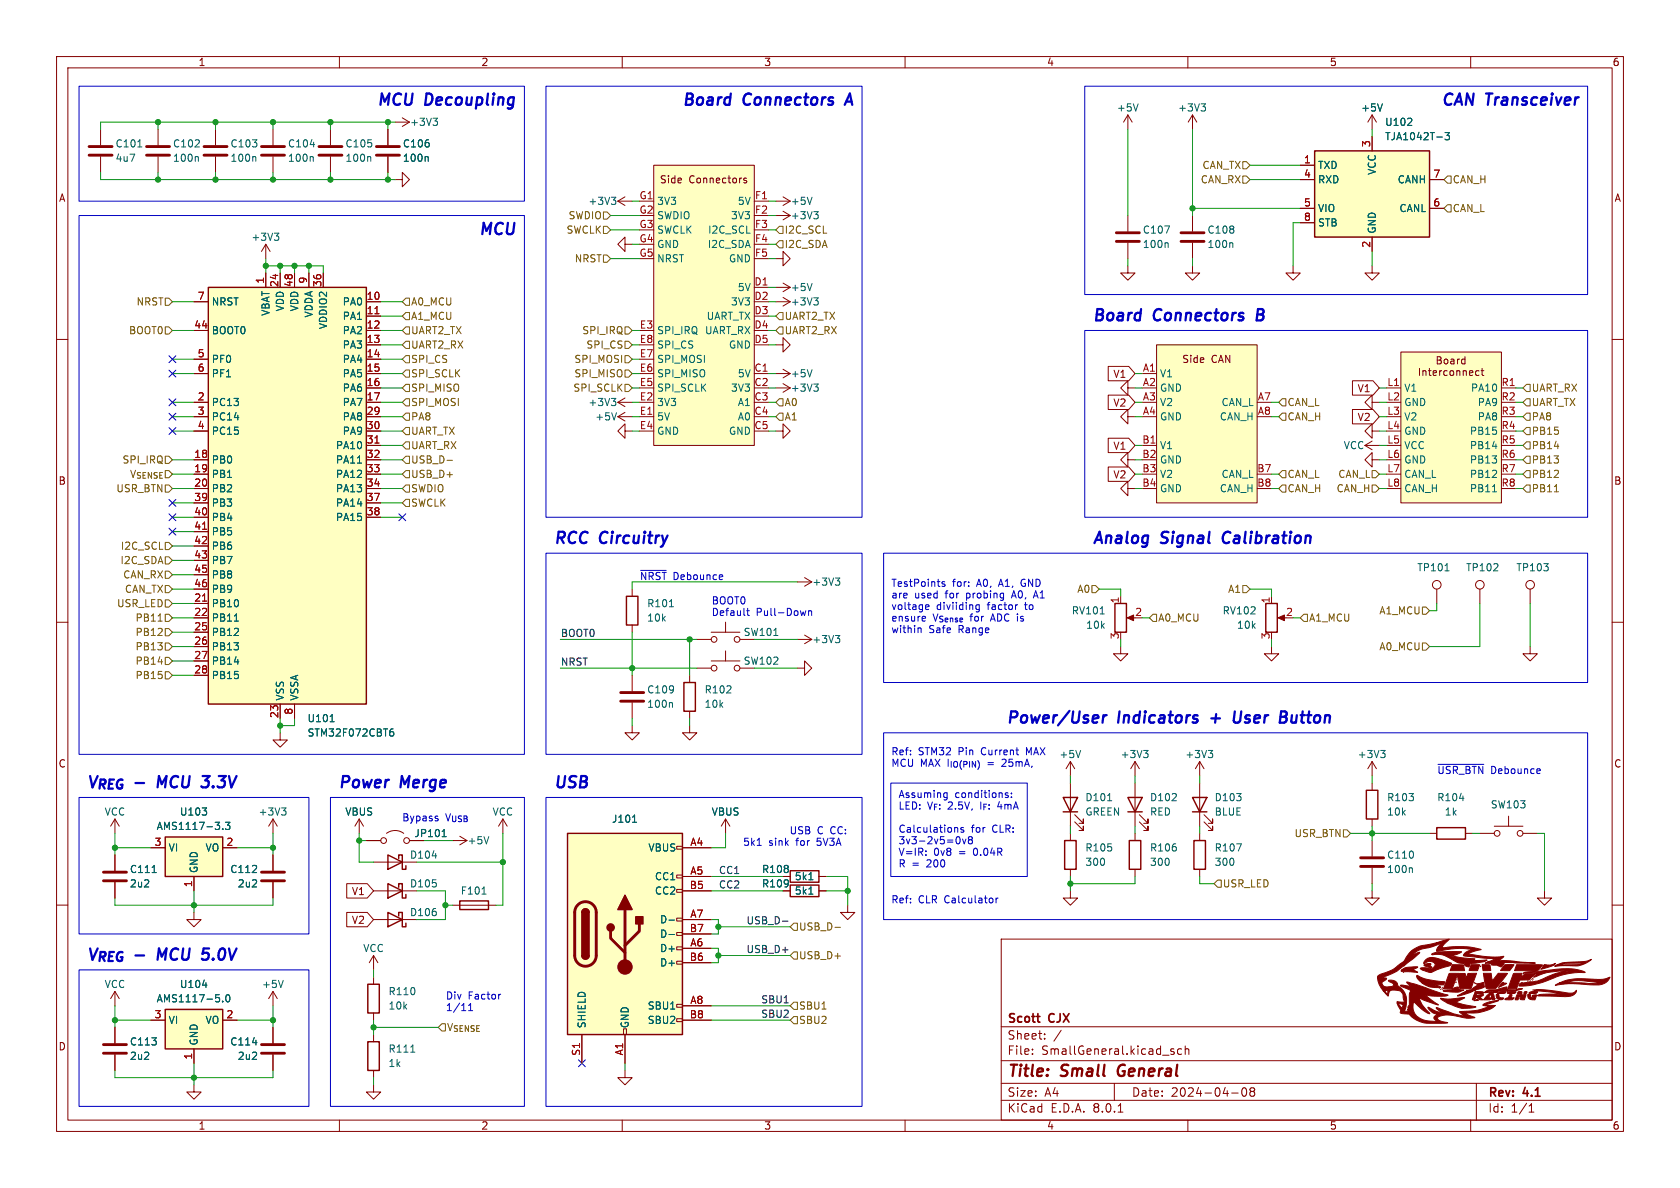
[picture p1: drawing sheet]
<svg xmlns="http://www.w3.org/2000/svg" width="297mm" height="210mm" viewBox="0 0 297 210" stroke-linecap="round" stroke-linejoin="round" font-family="sans-serif">
<defs><g id="words">
<g font-size="2.8" fill="#0000c2">
<text x="66.3" y="18.8">MCU</text>
<text x="75" y="18.8">Decoupling</text>
<text x="120.2" y="18.8">Board</text>
<text x="131.2" y="18.8">Connectors</text>
<text x="150.2" y="18.8">A</text>
<text x="254.4" y="18.8">CAN Transceiver</text>
<text x="84.3" y="41.7">MCU</text>
<text x="193" y="56.9">Board</text>
<text x="204" y="56.9">Connectors</text>
<text x="223" y="56.9">B</text>
<text x="97.8" y="96.3">RCC</text>
<text x="106.1" y="96.3">Circuitry</text>
<text x="193" y="96.3">Analog</text>
<text x="205.4" y="96.3">Signal</text>
<text x="217" y="96.3">Calibration</text>
<text x="177.8" y="128">Power/User</text>
<text x="197.7" y="128">Indicators</text>
<text x="214.9" y="128">+</text>
<text x="219.7" y="128">User</text>
<text x="228.7" y="128">Button</text>
<text x="15.2" y="139.5">V_{REG} MCU</text>
<text x="23.9" y="139.5">-</text>
<text x="37.4" y="139.5">3.3V</text>
<text x="59.7" y="139.5">Power</text>
<text x="70.9" y="139.5">Merge</text>
<text x="97.8" y="139.5">USB</text>
<text x="15.2" y="169.9">V_{REG} MCU</text>
<text x="23.9" y="169.9">-</text>
<text x="37.4" y="169.9">5.0V</text>
</g>
<g font-size="2.8" fill="#840000">
<text x="178" y="190.9">Title:</text>
<text x="187.7" y="190.9">Small</text>
<text x="198.5" y="190.9">General</text>
</g>
<g font-size="2.1" fill="#840000">
<text x="178" y="184">Sheet:</text>
<text x="178" y="181.2">Scott</text>
<text x="185.5" y="181.2">CJX</text>
<text x="178" y="186.7">File:</text>
<text x="184.1" y="186.7">SmallGeneral.kicad_sch</text>
<text x="178" y="196.9">KiCad</text>
<text x="178" y="194.1">Size:</text>
<text x="184.7" y="194.1">A4</text>
<text x="185.7" y="196.9">E.D.A.</text>
<text x="193.3" y="196.9">8.0.1</text>
<text x="200" y="194.1">Date:</text>
<text x="207" y="194.1">2024-04-08</text>
<text x="263" y="194.3">Rev:</text>
<text x="263" y="196.9">Id:</text>
<text x="267.1" y="196.9">1/1</text>
<text x="269.4" y="194.3">4.1</text>
</g>
<g font-size="1.8" fill="#840000">
<text x="35" y="11.9">1</text>
<text x="85" y="11.9">2</text>
<text x="135" y="11.9">3</text>
<text x="185" y="11.9">4</text>
<text x="235" y="11.9">5</text>
<text x="285" y="11.9">6</text>
<text x="10.3" y="35.9">A</text>
<text x="116.5" y="32.6">Side</text>
<text x="121.8" y="32.6">Connectors</text>
<text x="285.3" y="35.9">A</text>
<text x="208.9" y="64.4">Side</text>
<text x="214.1" y="64.4">CAN</text>
<text x="196.7" y="67">V1</text>
<text x="239.9" y="69.5">V1</text>
<text x="196.7" y="72.1">V2</text>
<text x="239.9" y="74.6">V2</text>
<text x="196.7" y="79.7">V1</text>
<text x="10.3" y="85.9">B</text>
<text x="196.7" y="84.8">V2</text>
<text x="285.3" y="85.9">B</text>
<text x="10.3" y="135.9">C</text>
<text x="285.3" y="135.9">C</text>
<text x="62.1" y="158.4">V1</text>
<text x="62.1" y="163.5">V2</text>
<text x="10.3" y="185.9">D</text>
<text x="285.3" y="185.9">D</text>
<text x="35" y="199.9">1</text>
<text x="85" y="199.9">2</text>
<text x="135" y="199.9">3</text>
<text x="185" y="199.9">4</text>
<text x="235" y="199.9">5</text>
<text x="285" y="199.9">6</text>
</g>
<g font-size="1.8" fill="#006464">
<text x="72.4" y="22.5">+3V3</text>
<text x="197.4" y="19.9">+5V</text>
<text x="208.2" y="19.9">+3V3</text>
<text x="240.5" y="19.9">+5V</text>
<text x="244.8" y="22.5">U102</text>
<text x="20.3" y="26.3">C101</text>
<text x="20.3" y="28.8">4u7</text>
<text x="30.5" y="26.3">C102</text>
<text x="30.5" y="28.8">100n</text>
<text x="40.6" y="26.3">C103</text>
<text x="40.6" y="28.8">100n</text>
<text x="50.8" y="26.3">C104</text>
<text x="50.8" y="28.8">100n</text>
<text x="61" y="26.3">C105</text>
<text x="61" y="28.8">100n</text>
<text x="71.1" y="26.3">C106</text>
<text x="71.1" y="28.8">100n</text>
<text x="244.8" y="25">TJA1042T-3</text>
<text x="232.9" y="30.1">TXD</text>
<text x="232.9" y="32.6">RXD</text>
<text x="243.4" y="31" transform="rotate(-90 243.4 31)">VCC</text>
<text x="247" y="32.6">CANH</text>
<text x="103.9" y="36.4">+3V3</text>
<text x="116.1" y="36.4">3V3</text>
<text x="116.1" y="39">SWDIO</text>
<text x="116.1" y="41.5">SWCLK</text>
<text x="125.1" y="41.5">I2C_SCL</text>
<text x="129.1" y="39">3V3</text>
<text x="130.3" y="36.4">5V</text>
<text x="139.7" y="36.4">+5V</text>
<text x="139.7" y="39">+3V3</text>
<text x="201.9" y="41.5">C107</text>
<text x="213.4" y="41.5">C108</text>
<text x="232.9" y="37.7">VIO</text>
<text x="232.9" y="40.2">STB</text>
<text x="243.4" y="41.4" transform="rotate(-90 243.4 41.4)">GND</text>
<text x="247.3" y="37.7">CANL</text>
<text x="44.3" y="42.8">+3V3</text>
<text x="116.1" y="44">GND</text>
<text x="116.1" y="46.6">NRST</text>
<text x="125" y="44">I2C_SDA</text>
<text x="128.8" y="46.6">GND</text>
<text x="201.9" y="44">100n</text>
<text x="213.4" y="44">100n</text>
<text x="130.3" y="51.7">5V</text>
<text x="139.7" y="51.7">+5V</text>
<text x="37.3" y="59.3">BOOT0</text>
<text x="37.3" y="54.2">NRST</text>
<text x="47.9" y="55.9" transform="rotate(-90 47.9 55.9)">VBAT</text>
<text x="50.4" y="55.1" transform="rotate(-90 50.4 55.1)">VDD</text>
<text x="52.9" y="55.1" transform="rotate(-90 52.9 55.1)">VDD</text>
<text x="55.5" y="56.2" transform="rotate(-90 55.5 56.2)">VDDA</text>
<text x="58" y="58.3" transform="rotate(-90 58 58.3)">VDDIO2</text>
<text x="60.5" y="54.2">PA0</text>
<text x="60.5" y="56.7">PA1</text>
<text x="60.5" y="59.3">PA2</text>
<text x="116.1" y="59.3">SPI_IRQ</text>
<text x="124.5" y="59.3">UART_RX</text>
<text x="124.8" y="56.7">UART_TX</text>
<text x="129.1" y="54.2">3V3</text>
<text x="139.7" y="54.2">+3V3</text>
<text x="37.3" y="64.4">PF0</text>
<text x="60.5" y="61.8">PA3</text>
<text x="60.5" y="64.4">PA4</text>
<text x="116.1" y="64.4">SPI_MOSI</text>
<text x="116.1" y="61.8">SPI_CS</text>
<text x="128.8" y="61.8">GND</text>
<text x="37.3" y="72">PC13</text>
<text x="37.3" y="66.9">PF1</text>
<text x="60.5" y="66.9">PA5</text>
<text x="60.5" y="69.4">PA6</text>
<text x="60.5" y="72">PA7</text>
<text x="103.9" y="72">+3V3</text>
<text x="116.1" y="72">3V3</text>
<text x="116.1" y="69.4">SPI_SCLK</text>
<text x="116.1" y="66.9">SPI_MISO</text>
<text x="129.1" y="69.4">3V3</text>
<text x="130.3" y="66.9">5V</text>
<text x="130.3" y="72">A1</text>
<text x="139.7" y="66.9">+5V</text>
<text x="139.7" y="69.4">+3V3</text>
<text x="205" y="66.9">V1</text>
<text x="205" y="69.4">GND</text>
<text x="205" y="72">V2</text>
<text x="215.9" y="72">CAN_L</text>
<text x="248.2" y="69.4">V1</text>
<text x="248.2" y="72">GND</text>
<text x="259.9" y="69.4">PA10</text>
<text x="261.2" y="72">PA9</text>
<text x="37.3" y="74.5">PC14</text>
<text x="37.3" y="77.1">PC15</text>
<text x="60.5" y="74.5">PA8</text>
<text x="60.5" y="77.1">PA9</text>
<text x="105.1" y="74.5">+5V</text>
<text x="116.1" y="74.5">5V</text>
<text x="116.1" y="77.1">GND</text>
<text x="128.8" y="77.1">GND</text>
<text x="130.3" y="74.5">A0</text>
<text x="205" y="74.5">GND</text>
<text x="215.6" y="74.5">CAN_H</text>
<text x="248.2" y="74.5">V2</text>
<text x="248.2" y="77.1">GND</text>
<text x="259.8" y="77.1">PB15</text>
<text x="261.2" y="74.5">PA8</text>
<text x="37.3" y="82.1">PB0</text>
<text x="59.3" y="79.6">PA10</text>
<text x="59.3" y="82.1">PA11</text>
<text x="205" y="79.6">V1</text>
<text x="205" y="82.1">GND</text>
<text x="237.5" y="79.6">VCC</text>
<text x="248.2" y="79.6">VCC</text>
<text x="248.2" y="82.1">GND</text>
<text x="259.8" y="79.6">PB14</text>
<text x="259.8" y="82.1">PB13</text>
<text x="37.3" y="84.7">PB1</text>
<text x="37.3" y="87.2">PB2</text>
<text x="37.3" y="89.8">PB3</text>
<text x="59.3" y="84.7">PA12</text>
<text x="59.3" y="87.2">PA13</text>
<text x="59.3" y="89.8">PA14</text>
<text x="205" y="84.7">V2</text>
<text x="205" y="87.2">GND</text>
<text x="215.6" y="87.2">CAN_H</text>
<text x="215.9" y="84.7">CAN_L</text>
<text x="248.2" y="84.7">CAN_L</text>
<text x="248.2" y="87.2">CAN_H</text>
<text x="259.8" y="84.7">PB12</text>
<text x="259.8" y="87.2">PB11</text>
<text x="37.3" y="92.3">PB4</text>
<text x="37.3" y="94.8">PB5</text>
<text x="59.3" y="92.3">PA15</text>
<text x="37.3" y="97.4">PB6</text>
<text x="37.3" y="99.9">PB7</text>
<text x="250.5" y="101.2">TP101</text>
<text x="259.1" y="101.2">TP102</text>
<text x="268" y="101.2">TP103</text>
<text x="37.3" y="107.5">PB10</text>
<text x="37.3" y="102.5">PB8</text>
<text x="37.3" y="105">PB9</text>
<text x="114.3" y="107.5">R101</text>
<text x="143.5" y="103.7">+3V3</text>
<text x="37.3" y="110.1">PB11</text>
<text x="37.3" y="112.6">PB12</text>
<text x="114.3" y="110.1">10k</text>
<text x="131.4" y="112.6">SW101</text>
<text x="143.5" y="113.9">+3V3</text>
<text x="189.4" y="108.8">RV101</text>
<text x="191.9" y="111.4">10k</text>
<text x="216.1" y="108.8">RV102</text>
<text x="218.6" y="111.4">10k</text>
<text x="37.3" y="115.2">PB13</text>
<text x="37.3" y="117.7">PB14</text>
<text x="131.4" y="117.7">SW102</text>
<text x="37.3" y="120.2">PB15</text>
<text x="50.4" y="124" transform="rotate(-90 50.4 124)">VSS</text>
<text x="52.9" y="124" transform="rotate(-90 52.9 124)">VSSA</text>
<text x="114.3" y="122.8">C109</text>
<text x="114.3" y="125.3">100n</text>
<text x="124.5" y="122.8">R102</text>
<text x="124.5" y="125.3">10k</text>
<text x="54.3" y="127.9">U101</text>
<text x="54.3" y="130.4">STM32F072CBT6</text>
<text x="187.2" y="134.2">+5V</text>
<text x="198" y="134.2">+3V3</text>
<text x="209.4" y="134.2">+3V3</text>
<text x="239.9" y="134.2">+3V3</text>
<text x="191.8" y="141.8">D101</text>
<text x="203.2" y="141.8">D102</text>
<text x="214.6" y="141.8">D103</text>
<text x="245.1" y="141.8">R103</text>
<text x="254" y="141.8">R104</text>
<text x="263.5" y="143.1">SW103</text>
<text x="18.4" y="144.4">VCC</text>
<text x="27.6" y="146.9">AMS1117-3.3</text>
<text x="31.7" y="144.4">U103</text>
<text x="45.6" y="144.4">+3V3</text>
<text x="60.9" y="144.4">VBUS</text>
<text x="73.2" y="148.2">JP101</text>
<text x="82.6" y="149.5">+5V</text>
<text x="87" y="144.4">VCC</text>
<text x="108.1" y="145.6">J101</text>
<text x="125.7" y="144.4">VBUS</text>
<text x="191.8" y="144.4">GREEN</text>
<text x="203.2" y="144.4">RED</text>
<text x="214.6" y="144.4">BLUE</text>
<text x="245.1" y="144.4">10k</text>
<text x="255.3" y="144.4">1k</text>
<text x="22.9" y="154.5">C111</text>
<text x="29.7" y="150.7">VI</text>
<text x="35.2" y="154.4" transform="rotate(-90 35.2 154.4)">GND</text>
<text x="36.2" y="150.7">VO</text>
<text x="40.6" y="154.5">C112</text>
<text x="72.4" y="152">D104</text>
<text x="114.5" y="150.7">VBUS</text>
<text x="115.7" y="155.8">CC1</text>
<text x="134.6" y="154.5">R108</text>
<text x="140.4" y="155.8">5k1</text>
<text x="191.8" y="150.7">R105</text>
<text x="191.8" y="153.3">300</text>
<text x="203.2" y="150.7">R106</text>
<text x="203.2" y="153.3">300</text>
<text x="214.6" y="150.7">R107</text>
<text x="214.6" y="153.3">300</text>
<text x="245.1" y="152">C110</text>
<text x="245.1" y="154.5">100n</text>
<text x="22.9" y="157.1">2u2</text>
<text x="41.9" y="157.1">2u2</text>
<text x="72.4" y="157.1">D105</text>
<text x="81.4" y="158.3">F101</text>
<text x="115.7" y="158.3">CC2</text>
<text x="134.6" y="157.1">R109</text>
<text x="140.4" y="158.3">5k1</text>
<text x="72.4" y="162.2">D106</text>
<text x="116.6" y="163.4">D-</text>
<text x="116.6" y="166">D-</text>
<text x="64.1" y="168.5">VCC</text>
<text x="116.6" y="168.5">D+</text>
<text x="116.6" y="171">D+</text>
<text x="18.4" y="174.9">VCC</text>
<text x="27.6" y="177.4">AMS1117-5.0</text>
<text x="31.7" y="174.9">U104</text>
<text x="46.2" y="174.9">+5V</text>
<text x="68.6" y="176.1">R110</text>
<text x="68.6" y="178.7">10k</text>
<text x="114.4" y="178.7">SBU1</text>
<text x="22.9" y="185">C113</text>
<text x="29.7" y="181.2">VI</text>
<text x="35.2" y="184.9" transform="rotate(-90 35.2 184.9)">GND</text>
<text x="36.2" y="181.2">VO</text>
<text x="40.6" y="185">C114</text>
<text x="103.7" y="181.9" transform="rotate(-90 103.7 181.9)">SHIELD</text>
<text x="111.4" y="181.9" transform="rotate(-90 111.4 181.9)">GND</text>
<text x="114.4" y="181.2">SBU2</text>
<text x="22.9" y="187.6">2u2</text>
<text x="41.9" y="187.6">2u2</text>
<text x="68.6" y="186.3">R111</text>
<text x="68.6" y="188.8">1k</text>
</g>
<g font-size="1.8" fill="#a90000">
<text x="230.4" y="29">1</text>
<text x="242.3" y="26.1" transform="rotate(-90 242.3 26.1)">3</text>
<text x="113" y="35.3">G1</text>
<text x="133.4" y="35.3">F1</text>
<text x="230.4" y="31.5">4</text>
<text x="253.3" y="31.5">7</text>
<text x="113" y="37.8">G2</text>
<text x="113" y="40.4">G3</text>
<text x="133.4" y="37.8">F2</text>
<text x="133.4" y="40.4">F3</text>
<text x="230.4" y="36.6">5</text>
<text x="230.4" y="39.1">8</text>
<text x="253.3" y="36.6">6</text>
<text x="113" y="42.9">G4</text>
<text x="113" y="45.5">G5</text>
<text x="133.4" y="42.9">F4</text>
<text x="133.4" y="45.5">F5</text>
<text x="242.3" y="43.9" transform="rotate(-90 242.3 43.9)">2</text>
<text x="34.9" y="53.1">7</text>
<text x="46.7" y="50.2" transform="rotate(-90 46.7 50.2)">1</text>
<text x="49.3" y="50.8" transform="rotate(-90 49.3 50.8)">24</text>
<text x="51.8" y="50.8" transform="rotate(-90 51.8 50.8)">48</text>
<text x="54.4" y="50.2" transform="rotate(-90 54.4 50.2)">9</text>
<text x="56.9" y="50.8" transform="rotate(-90 56.9 50.8)">36</text>
<text x="64.7" y="53.1">10</text>
<text x="133.3" y="50.5">D1</text>
<text x="133.3" y="53.1">D2</text>
<text x="34.2" y="58.2">44</text>
<text x="64.7" y="55.6">11</text>
<text x="64.7" y="58.2">12</text>
<text x="113" y="58.2">E3</text>
<text x="133.3" y="55.6">D3</text>
<text x="133.3" y="58.2">D4</text>
<text x="34.9" y="63.2">5</text>
<text x="34.9" y="65.8">6</text>
<text x="64.7" y="60.7">13</text>
<text x="64.7" y="63.2">14</text>
<text x="64.7" y="65.8">15</text>
<text x="113" y="65.8">E6</text>
<text x="113" y="63.2">E7</text>
<text x="113" y="60.7">E8</text>
<text x="133.3" y="65.8">C1</text>
<text x="133.3" y="60.7">D5</text>
<text x="201.9" y="65.8">A1</text>
<text x="34.9" y="70.9">2</text>
<text x="64.7" y="68.3">16</text>
<text x="64.7" y="70.9">17</text>
<text x="113" y="70.9">E2</text>
<text x="113" y="68.3">E5</text>
<text x="133.3" y="68.3">C2</text>
<text x="133.3" y="70.9">C3</text>
<text x="201.9" y="68.3">A2</text>
<text x="201.9" y="70.9">A3</text>
<text x="222.3" y="70.9">A7</text>
<text x="245.2" y="68.3">L1</text>
<text x="245.2" y="70.9">L2</text>
<text x="265.4" y="68.3">R1</text>
<text x="265.4" y="70.9">R2</text>
<text x="34.9" y="73.4">3</text>
<text x="34.9" y="75.9">4</text>
<text x="64.7" y="73.4">29</text>
<text x="64.7" y="75.9">30</text>
<text x="113" y="73.4">E1</text>
<text x="113" y="75.9">E4</text>
<text x="133.3" y="73.4">C4</text>
<text x="133.3" y="75.9">C5</text>
<text x="201.9" y="73.4">A4</text>
<text x="222.3" y="73.4">A8</text>
<text x="245.2" y="73.4">L3</text>
<text x="245.2" y="75.9">L4</text>
<text x="265.4" y="73.4">R3</text>
<text x="265.4" y="75.9">R4</text>
<text x="34.2" y="81">18</text>
<text x="34.2" y="83.6">19</text>
<text x="64.7" y="78.5">31</text>
<text x="64.7" y="81">32</text>
<text x="64.7" y="83.6">33</text>
<text x="201.9" y="78.5">B1</text>
<text x="201.9" y="81">B2</text>
<text x="201.9" y="83.6">B3</text>
<text x="222.2" y="83.6">B7</text>
<text x="245.2" y="78.5">L5</text>
<text x="245.2" y="81">L6</text>
<text x="245.2" y="83.6">L7</text>
<text x="265.4" y="78.5">R5</text>
<text x="265.4" y="81">R6</text>
<text x="265.4" y="83.6">R7</text>
<text x="34.2" y="86.1">20</text>
<text x="34.2" y="88.6">39</text>
<text x="64.7" y="86.1">34</text>
<text x="64.7" y="88.6">37</text>
<text x="201.9" y="86.1">B4</text>
<text x="222.2" y="86.1">B8</text>
<text x="245.2" y="86.1">L8</text>
<text x="265.4" y="86.1">R8</text>
<text x="34.2" y="91.2">40</text>
<text x="34.2" y="93.7">41</text>
<text x="64.7" y="91.2">38</text>
<text x="34.2" y="96.3">42</text>
<text x="34.2" y="98.8">43</text>
<text x="34.2" y="101.3">45</text>
<text x="34.2" y="106.4">21</text>
<text x="34.2" y="103.9">46</text>
<text x="197.9" y="106.8" transform="rotate(-90 197.9 106.8)">1</text>
<text x="224.5" y="106.8" transform="rotate(-90 224.5 106.8)">1</text>
<text x="34.2" y="109">22</text>
<text x="34.2" y="111.5">25</text>
<text x="197.9" y="113.1" transform="rotate(-90 197.9 113.1)">3</text>
<text x="200.6" y="109">2</text>
<text x="224.5" y="113.1" transform="rotate(-90 224.5 113.1)">3</text>
<text x="227.3" y="109">2</text>
<text x="34.2" y="114">26</text>
<text x="34.2" y="116.6">27</text>
<text x="34.2" y="119.1">28</text>
<text x="49.3" y="127" transform="rotate(-90 49.3 127)">23</text>
<text x="51.8" y="126.4" transform="rotate(-90 51.8 126.4)">8</text>
<text x="27.2" y="149.6">3</text>
<text x="39.9" y="149.6">2</text>
<text x="121.9" y="149.6">A4</text>
<text x="121.9" y="154.7">A5</text>
<text x="34" y="156.9" transform="rotate(-90 34 156.9)">1</text>
<text x="121.8" y="157.2">B5</text>
<text x="121.8" y="164.8">B7</text>
<text x="121.9" y="167.4">A6</text>
<text x="121.9" y="162.3">A7</text>
<text x="121.8" y="169.9">B6</text>
<text x="121.9" y="177.5">A8</text>
<text x="27.2" y="180.1">3</text>
<text x="39.9" y="180.1">2</text>
<text x="121.8" y="180.1">B8</text>
<text x="34" y="187.4" transform="rotate(-90 34 187.4)">1</text>
<text x="102.6" y="186.7" transform="rotate(-90 102.6 186.7)">S1</text>
<text x="110.2" y="186.7" transform="rotate(-90 110.2 186.7)">A1</text>
</g>
<g font-size="1.8" fill="#725600">
<text x="212.2" y="32.6">CAN_RX</text>
<text x="212.5" y="30.1">CAN_TX</text>
<text x="256.7" y="32.6">CAN_H</text>
<text x="100.1" y="41.5">SWCLK</text>
<text x="100.4" y="39">SWDIO</text>
<text x="138.6" y="41.5">I2C_SCL</text>
<text x="256.7" y="37.7">CAN_L</text>
<text x="101.5" y="46.6">NRST</text>
<text x="138.6" y="44">I2C_SDA</text>
<text x="22.7" y="59.3">BOOT0</text>
<text x="24" y="54.2">NRST</text>
<text x="72.6" y="59.3">UART2_TX</text>
<text x="72.6" y="54.2">A0_MCU</text>
<text x="72.6" y="56.7">A1_MCU</text>
<text x="102.8" y="59.3">SPI_IRQ</text>
<text x="138.6" y="56.7">UART2_TX</text>
<text x="138.6" y="59.3">UART2_RX</text>
<text x="72.6" y="61.8">UART2_RX</text>
<text x="72.6" y="64.4">SPI_CS</text>
<text x="101.4" y="64.4">SPI_MOSI</text>
<text x="103.6" y="61.8">SPI_CS</text>
<text x="72.6" y="66.9">SPI_SCLK</text>
<text x="72.6" y="69.4">SPI_MISO</text>
<text x="72.6" y="72">SPI_MOSI</text>
<text x="101.3" y="69.4">SPI_SCLK</text>
<text x="101.4" y="66.9">SPI_MISO</text>
<text x="138.6" y="72">A0</text>
<text x="227.5" y="72">CAN_L</text>
<text x="270.7" y="72">UART_TX</text>
<text x="270.7" y="69.4">UART_RX</text>
<text x="72.6" y="74.5">PA8</text>
<text x="72.6" y="77.1">UART_TX</text>
<text x="138.6" y="74.5">A1</text>
<text x="227.5" y="74.5">CAN_H</text>
<text x="270.7" y="74.5">PA8</text>
<text x="270.7" y="77.1">PB15</text>
<text x="21.6" y="82.1">SPI_IRQ</text>
<text x="72.6" y="79.6">UART_RX</text>
<text x="72.6" y="82.1">USB_D-</text>
<text x="270.7" y="79.6">PB14</text>
<text x="270.7" y="82.1">PB13</text>
<text x="20.5" y="87.2">USR_BTN</text>
<text x="22.8" y="84.7">V_{SENSE}</text>
<text x="72.6" y="84.7">USB_D+</text>
<text x="72.6" y="87.2">SWDIO</text>
<text x="72.6" y="89.8">SWCLK</text>
<text x="227.5" y="84.7">CAN_L</text>
<text x="227.5" y="87.2">CAN_H</text>
<text x="236.2" y="87.2">CAN_H</text>
<text x="236.5" y="84.7">CAN_L</text>
<text x="270.7" y="84.7">PB12</text>
<text x="270.7" y="87.2">PB11</text>
<text x="21.2" y="99.9">I2C_SDA</text>
<text x="21.3" y="97.4">I2C_SCL</text>
<text x="20.6" y="107.5">USR_LED</text>
<text x="21.7" y="102.5">CAN_RX</text>
<text x="22" y="105">CAN_TX</text>
<text x="190.3" y="105">A0</text>
<text x="217" y="105">A1</text>
<text x="23.9" y="110.1">PB11</text>
<text x="23.9" y="112.6">PB12</text>
<text x="204.7" y="110.1">A0_MCU</text>
<text x="231.3" y="110.1">A1_MCU</text>
<text x="243.7" y="108.8">A1_MCU</text>
<text x="23.9" y="115.2">PB13</text>
<text x="23.9" y="117.7">PB14</text>
<text x="243.7" y="115.2">A0_MCU</text>
<text x="23.9" y="120.2">PB15</text>
<text x="228.8" y="148.2">USR_BTN</text>
<text x="216.1" y="157.1">USR_LED</text>
<text x="141.2" y="164.7">USB_D-</text>
<text x="141.2" y="169.8">USB_D+</text>
<text x="141.2" y="178.7">SBU1</text>
<text x="78.9" y="182.5">V_{SENSE}</text>
<text x="141.2" y="181.2">SBU2</text>
</g>
<g font-size="1.8" fill="#0000c2">
<text x="113" y="102.6">~{NRST}</text>
<text x="119" y="102.6">Debounce</text>
<text x="125.7" y="106.9">BOOT0</text>
<text x="157.5" y="103.8">TestPoints</text>
<text x="157.5" y="105.9">are</text>
<text x="157.5" y="107.9">voltage</text>
<text x="161.7" y="105.9">used</text>
<text x="165.5" y="107.9">diviiding</text>
<text x="167.3" y="105.9">for</text>
<text x="168.4" y="103.8">for:</text>
<text x="171.1" y="105.9">probing</text>
<text x="172.8" y="103.8">A0,</text>
<text x="174.7" y="107.9">factor</text>
<text x="176.9" y="103.8">A1,</text>
<text x="179.4" y="105.9">A0,</text>
<text x="181" y="103.8">GND</text>
<text x="181.5" y="107.9">to</text>
<text x="183.5" y="105.9">A1</text>
<text x="125.7" y="109">Default</text>
<text x="133.7" y="109">Pull-Down</text>
<text x="157.5" y="110">ensure</text>
<text x="157.5" y="112">within</text>
<text x="164.2" y="112">Safe</text>
<text x="164.9" y="110">V_{Sense}</text>
<text x="169.6" y="112">Range</text>
<text x="171.7" y="110">for</text>
<text x="175.5" y="110">ADC is</text>
<text x="157.5" y="133.6">Ref:</text>
<text x="157.5" y="135.6">MCU MAX I_{IO(PIN)}</text>
<text x="162.3" y="133.6">STM32</text>
<text x="169.6" y="133.6">Pin</text>
<text x="173.8" y="133.6">Current</text>
<text x="174.9" y="135.6">=</text>
<text x="177.6" y="135.6">25mA,</text>
<text x="181.9" y="133.6">MAX</text>
<text x="254" y="136.9">~{USR_BTN}</text>
<text x="263.5" y="136.9">Debounce</text>
<text x="158.7" y="141.2">Assuming</text>
<text x="158.7" y="143.2">LED:</text>
<text x="164" y="143.2">V_{F}:</text>
<text x="167.7" y="143.2">2.5V,</text>
<text x="168.8" y="141.2">conditions:</text>
<text x="173.6" y="143.2">I_{F}:</text>
<text x="176.8" y="143.2">4mA</text>
<text x="71" y="145.4">Bypass</text>
<text x="78.7" y="145.4">V_{USB}</text>
<text x="131.3" y="149.6">5k1</text>
<text x="135.9" y="149.6">sink</text>
<text x="139.5" y="147.6">USB</text>
<text x="140.9" y="149.6">for</text>
<text x="144.5" y="147.6">C CC:</text>
<text x="144.7" y="149.6">5V3A</text>
<text x="158.7" y="147.3">Calculations</text>
<text x="158.7" y="149.3">3v3-2v5=0v8</text>
<text x="171.7" y="147.3">for</text>
<text x="175.5" y="147.3">CLR:</text>
<text x="158.7" y="151.4">V=IR:</text>
<text x="158.7" y="153.4">R =</text>
<text x="163.9" y="153.4">200</text>
<text x="165.1" y="151.4">0v8</text>
<text x="169.6" y="151.4">=</text>
<text x="172.4" y="151.4">0.04R</text>
<text x="157.5" y="159.8">Ref:</text>
<text x="162.3" y="159.8">CLR Calculator</text>
<text x="78.7" y="176.8">Div</text>
<text x="78.7" y="178.8">1/11</text>
<text x="82.8" y="176.8">Factor</text>
</g>
<g font-size="1.8" fill="#0f0f0f">
<text x="99.1" y="112.7">BOOT0</text>
<text x="99.1" y="117.8">NRST</text>
<text x="127" y="154.6">CC1</text>
<text x="127" y="157.1">CC2</text>
<text x="131.9" y="163.5">USB_D-</text>
<text x="131.9" y="168.6">USB_D+</text>
<text x="134.5" y="180">SBU2</text>
<text x="134.5" y="177.5">SBU1</text>
</g>
</g></defs>
<g fill="none" stroke="#840000" stroke-width=".18">
<path d="M10 10h277v190h-277zM12 12h273v186h-273zM60 10v2M110 10v2M160 10v2M210 10v2M260 10v2M10 60h2M285 60h2M110.5 76.2v1.3l-1.3-1.3 1.3-1.3v1.3h1.3M242.6 71.1v1.3l-1.3-1.3 1.3-1.2v1.2h1.2M199.4 81.3v1.3l-1.3-1.3 1.3-1.3v1.3h1.3"/>
<path d="M10 110h2M285 110h2M10 160h2M285 160h2M20.3 175.3l-.7 1.2M20.3 175.3v2.5M20.3 175.3l.8 1.2M177 166h108v32h-108zM60 198v2M110 198v2M160 198v2M177 194.5h108"/>
<path d="M177 191.5h108M177 187.5h108M177 181.5h108M182.5 186.3v.1M182.5 185.5v.1M184.7 183.6v.1M184.7 182.8v.1M187.6 182.1l-1.3 2M197 191.5v3M197.7 196.6h.8M207.2 185.9l.3 .1 .1 .2-.2 .2h-.3M207.2 185.4l.3 .1"/>
<path d="M208.9 185.5l-.4-.1-.3 .3v.4l.1 .2h.6M209.5 185.5l.2-.1 .4 .1 .1 .9M209.5 184.9v1.5M210 198v2M217.7 193.2h1.2M219.7 192.4l.2-.1a.81 .81 0 0 1 .6 .6 .81 .81 0 0 1-.3 .8l-.2 .1a.81 .81 0 0 1-.3-1.4zM221.2 192.9l-.2-.2 .2-.4 .5 .1 .1 .2-.3 .3M221.2 192.9l-.2 .3v.3l.2 .3 .5-.1 .1-.2-.1-.4-.2-.2M221.2 192.9h.3M260 198v2M261 191.5v6.5M270.3 196.6h.9"/>
<path d="M270.3 195.5l.4-.4v1.5"/>
</g>
<path d="M197.9 188.5a1.27 1.27 0 0 0 0 1.6" fill="none" stroke="#840000" stroke-width=".4"/>
<path d="M29.2 148h10.2v6.9h-10.2z" fill="#ffffc2"/>
<path d="M29.2 148h10.2v6.9h-10.2z" fill="none" stroke="#840000" stroke-width=".25"/>
<path d="M137.2 76.2h1.2v1.3l1.3-1.3-1.3-1.3v1.3M20.3 144.8v2.5M20.3 151.1v2.8M20.3 156v2.8M20.3 144.8l-.7 1.3M20.3 144.8l.8 1.3M26.7 149.9h2.5M34.3 154.9v2.6M39.4 149.9h2.5M34.3 161.3v1.3h1.3l-1.3 1.2-1.3-1.2h1.3" fill="none" stroke="#840000" stroke-width=".18"/>
<path d="M26.9 154.2h.7M35.7 142.8h.8l-.4 .5M36.5 143.4v.6M39.4 146.5v.1M39.9 145.4h.7l-.4 .4 .4 .2v.5l-.2 .1-.5-.1" fill="none" stroke="#006464" stroke-width=".18"/>
<path d="M18.3 155.7h4.1M18.3 154.2h4.1" fill="none" stroke="#840000" stroke-width=".51"/>
<path d="M115.6 29.2h17.7v49.5h-17.7z" fill="#ffffc2"/>
<g fill="none" stroke="#840000" stroke-width=".18">
<path d="M109.2 35.6h2.6M109.2 35.6l1.3 .7M110.5 34.8l-1.3 .8M115.6 29.2h17.7v49.5h-17.7zM132 31.5h-.3l-.2 .2v.1l.5 .2v.3h-.5M133.3 35.6h2.6M110.5 43.2v1.3l-1.3-1.3 1.3-1.3v1.3h1.3M133.3 50.8h2.6M137.2 53.3h2.5M138.4 52.6l1.3 .7M139.7 53.3l-1.3 .8M113 73.7h2.6"/>
<path d="M133.3 66h2.6M137.2 61h1.2v1.2l1.3-1.2-1.3-1.3v1.3M137.2 66h2.5M137.2 68.6h2.5M138.4 67.8l1.3 .8M138.4 65.3l1.3 .7M139.7 68.6l-1.3 .7M139.7 66l-1.3 .8M123.2 118.1h2.5M125.7 116.8h5.1M128.3 115.1v1.7M130.8 118.1h2.5"/>
<path d="M64.8 148.6h2.5M66 157.5h7.7M66 152.4h7.7M68.3 147.3a2.54 2.54 0 0 1 3.1 0M72.4 148.6h2.5M80 148.6h.1M80 148.6h2.5M81.3 147.8l1.2 .8M82.5 148.6l-1.2 .8M88.9 144.8l-.8 1.3M88.9 144.8v2.5M88.9 144.8l.8 1.3"/>
<path d="M48.3 175.3l-.8 1.2M48.3 175.3v2.5M48.3 175.3l.7 1.2M66 162.6h7.7M66 168.9v2.6M66 172.7v1.3M66 179.1v1.2M66 168.9l-.7 1.3M66 168.9l.8 1.3M80 160h7.6M20.3 181.6v2.8M20.3 186.4v2.8"/>
<path d="M66 191.8v1.2h1.3l-1.3 1.3-1.2-1.3h1.2M66 182.9v1.3M66 189.2v1.3"/>
<circle cx="126.2" cy="118.1" r=".51"/>
<circle cx="130.3" cy="118.1" r=".51"/>
<circle cx="67.8" cy="148.6" r=".51"/>
<circle cx="71.9" cy="148.6" r=".51"/>
</g>
<g fill="none" stroke="#006464" stroke-width=".18">
<path d="M108.1 34.9h.8l-.5 .5M108.6 35.4l.3 .2v.3l-.3 .2M143.9 52.6h.7l-.4 .5M144.4 53.1l.2 .3v.3l-.2 .2M143.6 65.3l-.5 1.3M143.9 67.9h.7l-.4 .5M144.4 68.4l.2 .2v.3l-.2 .3M76.4 151.3h.8M78.2 147.9h.7M78.4 146.8l.1-.2v1.3M85.2 158.1h.7M86.4 147.9l-.4 1.3"/>
<path d="M50.1 173.3l-.4 1.3M72.6 186h.7"/>
</g>
<path d="M68.6 156.2l2.5 1.3-2.5 1.3zM68.6 151.1l2.5 1.3-2.5 1.3zM70.5 156.8v-.6h.6v2.6h.7v-.7M70.5 151.8v-.7h.6v2.6h.7v-.7M81.3 159.3h5.1v1.5h-5.1zM65 174h2.1v5.1h-2.1zM68.6 161.3l2.5 1.3-2.5 1.2zM70.5 161.9v-.6h.6v2.5h.7v-.6M65 184.2h2.1v5h-2.1z" fill="none" stroke="#840000" stroke-width=".25"/>
<path d="M18.3 186.2h4.1M18.3 184.7h4.1" fill="none" stroke="#840000" stroke-width=".51"/>
<path d="M29.2 178.4h10.2v7h-10.2z" fill="#ffffc2"/>
<path d="M29.2 178.4h10.2v7h-10.2z" fill="none" stroke="#840000" stroke-width=".25"/>
<path d="M26.7 180.3h2.5M34.3 185.4v2.6M39.4 180.3h2.5" fill="none" stroke="#840000" stroke-width=".18"/>
<path d="M35.8 174.1h.8M39.4 177v.1M40 176l.2-.2a.68 .68 0 0 1 .5 .7 .68 .68 0 0 1-.5 .6l-.2-.1-.1-.4z" fill="none" stroke="#006464" stroke-width=".18"/>
<path d="M36.8 50.8h28v73.7h-28z" fill="#ffffc2"/>
<path d="M36.8 50.8h28v73.7h-28zM110.7 105.4h2.1v5.1h-2.1zM120.9 120.7h2v5h-2zM241.6 139.7h2v5.1h-2zM139.7 153.9h5.1v2.1h-5.1zM188 141h2.5l-1.3 2.5zM188 143.5h2.5M188.2 148.6h2v5.1h-2zM211.1 148.6h2v5.1h-2zM254 146.3h5.1v2h-5.1z" fill="none" stroke="#840000" stroke-width=".25"/>
<g fill="none" stroke="#840000" stroke-width=".18">
<path d="M17.8 22.9v2.8M17.8 27.7v2.8M27.9 22.9v2.8M27.9 27.7v2.8M38.1 22.9v2.8M38.1 27.7v2.8M48.3 22.9v2.8M48.3 27.7v2.8M58.4 22.9v2.8M58.4 27.7v2.8M68.6 22.9v2.8M68.6 27.7v2.8"/>
<path d="M69.8 31.8h1.3v-1.3l1.3 1.3-1.3 1.2v-1.2M69.8 21.6h2.6M71.1 20.8l1.3 .8M72.4 21.6l-1.3 .8M137.2 38.1h2.5M138.4 37.3l1.3 .8M139.7 38.1l-1.3 .8M34.3 53.3h2.5M34.3 58.4h2.5M47 43.2v2.5M47 48.3v2.5M47 43.2l-.8 1.3"/>
<path d="M47 43.2l.8 1.3M49.5 48.3v2.5M52.1 48.3v2.5M54.6 48.3v2.5M57.1 48.3v2.5M64.8 53.3h2.5M64.8 55.9h2.5M64.8 58.4h2.5M199.4 47v1.3h1.3l-1.3 1.2-1.3-1.2h1.3M34.3 63.5h2.5M34.3 66h2.5M34.3 71.1h2.5"/>
<path d="M34.3 73.7h2.5M34.3 76.2h2.5M64.8 61h2.5M64.8 63.5h2.5M64.8 66h2.5M64.8 68.6h2.5M64.8 71.1h2.5M64.8 73.7h2.5M64.8 76.2h2.5M64.8 78.7h2.5M199.4 73.7v1.2l-1.3-1.2 1.3-1.3v1.3h1.3M241.3 78.7h2.5"/>
<path d="M241.3 78.7l1.3 .8M242.6 76.2v1.3l-1.3-1.3 1.3-1.3v1.3h1.2M242.6 78l-1.3 .7M243.8 78.7h.1M34.3 81.3h2.5M34.3 83.8h2.5M34.3 86.4h2.5M34.3 88.9h2.5M34.3 91.4h2.5M34.3 94h2.5M34.3 96.5h2.5M34.3 99.1h2.5"/>
<path d="M64.8 81.3h2.5M64.8 83.8h2.5M64.8 86.4h2.5M64.8 88.9h2.5M64.8 91.4h2.5M199.4 86.4v1.2l-1.3-1.2 1.3-1.3v1.3h1.3M34.3 106.7h2.5M34.3 109.2h2.5M34.3 111.8h2.5M34.3 114.3h2.5M34.3 116.8h2.5M34.3 119.4h2.5"/>
<path d="M34.3 101.6h2.5M34.3 104.1h2.5M111.8 104.1v1.3M111.8 110.5v1.3M111.8 119.4v2.8M121.9 119.4v1.3M123.2 113h2.5M125.7 111.8h5.1M128.3 110v1.8M130.8 113h2.5M141 118.1h1.2v-1.3l1.3 1.3-1.3 1.3v-1.3M141 102.9h2.5"/>
<path d="M141 113h2.5M142.2 102.1l1.3 .8M142.2 112.3l1.3 .7M143.5 102.9l-1.3 .7M143.5 113l-1.3 .8M270.5 104.1v2.6M49.5 129.5v1.3h1.3l-1.3 1.3-1.2-1.3h1.2M49.5 124.5v2.5M52.1 124.5v2.5M111.8 128.3v1.2h1.2l-1.2 1.3-1.3-1.3h1.3M111.8 124.2v2.8M121.9 128.3v1.2h1.3l-1.3 1.3-1.3-1.3h1.3"/>
<path d="M121.9 125.7v1.3M189.2 138.4v7.7M200.7 134.6l-.8 1.3M200.7 134.6v2.6M200.7 134.6l.7 1.3M242.6 138.4v1.3M48.3 144.8v2.5M48.3 151.1v2.8M48.3 156v2.8M48.3 144.8l-.8 1.3M48.3 144.8l.7 1.3M63.5 144.8l-.8 1.3"/>
<path d="M63.5 144.8v2.5M63.5 144.8l.8 1.3M128.3 144.8v2.5M128.3 144.8l-.8 1.3M128.3 144.8l.7 1.3M138.4 154.9h1.3M144.8 154.9h1.2M189.2 157.5v1.3h1.3l-1.3 1.2-1.2-1.2h1.2M189.2 147.3v1.3M189.2 153.7v1.2M190 145.3l1.5 1.5v-.7v.7h-.7M190 144l1.5 1.5v-.7v.7h-.7"/>
<path d="M212.1 147.3v1.3M212.1 153.7v1.2M242.6 157.5v1.3h1.2l-1.2 1.2-1.3-1.2h1.3M242.6 144.8v1.3M242.6 148.6v2.8M242.6 153.4v2.8M252.7 147.3h1.3M259.1 147.3h1.2M261.6 147.3h2.6M264.2 146.1h5M266.7 144.3v1.8M269.2 147.3h2.6"/>
<path d="M273 157.5v1.3h1.3l-1.3 1.2-1.2-1.2h1.2M34.3 191.8v1.2h1.3l-1.3 1.3-1.3-1.3h1.3M48.3 181.6v2.8M48.3 186.4v2.8"/>
<circle cx="126.2" cy="113" r=".51"/>
<circle cx="130.3" cy="113" r=".51"/>
<circle cx="270.5" cy="103.4" r=".76"/>
<circle cx="264.7" cy="147.3" r=".51"/>
<circle cx="268.7" cy="147.3" r=".51"/>
</g>
<path d="M66.3 55.5h.7M66.3 78.3h.7M35.8 93.6h.7M35.8 106.3h.7" fill="none" stroke="#a90000" stroke-width=".18"/>
<g fill="none" stroke="#006464" stroke-width=".18">
<path d="M24.4 26h.7M34.9 27.7l.2 .2v.6M45 27.7l.2 .2v.6M54.8 25.6h.8M55.2 27.7l.2 .2v.6M65.4 27.7l.1 .2v.6M75.5 27.7l.2 .2v.6M76.6 20.9h.7l-.4 .5M77.1 21.4l.2 .2v.3l-.2 .3M143.9 37.4h.7l-.4 .5M144.4 37.9l.2 .2v.3l-.2 .3M48.5 41.2h.8l-.4 .5"/>
<path d="M49 41.7l.3 .2v.3l-.3 .3M63.2 81.9h.7M41.4 109.8h.8M118.3 107.3h.8M136.8 112.3h.7M147.7 102.2h.8l-.5 .5M147.7 112.3h.8l-.5 .5M148.2 102.7l.3 .2v.3l-.3 .2M148.2 112.8l.3 .3v.3l-.3 .2M58.4 127.6h.7M69 129.4l.4-.1 .2 .3-.1 .5h-.5M69.5 128.8l-.4 .2"/>
<path d="M118.7 124.2l.2 .2v.6M202.2 132.7h.8l-.5 .4M202.7 133.1l.3 .3v.3l-.3 .2M49.8 142.8h.8l-.5 .5M50.3 143.3l.3 .2v.3l-.3 .3M143 155.5h.7M195.8 141.5h.7M218.6 149.2h.9l-.6 1.2M249.5 153.4l.2 .2v.6M258 141.1h.8M44.6 184.3h.8"/>
</g>
<g fill="none" stroke="#840000" stroke-width=".51">
<path d="M15.7 27.4h4.1M15.7 25.9h4.1M25.9 27.4h4.1M25.9 25.9h4.1M36.1 27.4h4M36.1 25.9h4M46.2 27.4h4.1M46.2 25.9h4.1M56.4 27.4h4.1M56.4 25.9h4.1M66.5 27.4h4.1M66.5 25.9h4.1"/>
<path d="M109.7 124h4.1M109.7 122.4h4.1M46.2 155.7h4.1M46.2 154.2h4.1M240.5 153.2h4.1M240.5 151.6h4.1M46.2 186.2h4.1M46.2 184.7h4.1"/>
</g>
<g fill="#840000" stroke="#840000" stroke-width=".18">
<path d="M260.7 173.7l.1 .1z"/>
<path d="M260.8 173.8l.2 .1z"/>
<path d="M257.4 173.6v.1z"/>
<path d="M256.7 170.5l2 .1 .2 1h-2.5z"/>
<path d="M261.8 170.8l-.1 .1z"/>
<path d="M265.7 173.6l.1 .2z"/>
<path d="M269.5 175.3h.5a.31 .31 0 0 1-.2 .3 .31 .31 0 0 1-.4-.1z"/>
<path d="M263.4 175.4l.5-.1 .1 .3h-.8z"/>
<path d="M268.4 175.3a.41 .41 0 0 1 .7 .3h-.8z"/>
<path d="M260.8 175.3h.4a1.14 1.14 0 0 1 1.1 .2l-.2 .1h-1.4z"/>
<path d="M260.1 170.5l1.5 .1-.4 1-1.5-.1z"/>
<path d="M266 170.5l1.7 .1-.8 1h-1.6z"/>
<path d="M262 170.5h.7a.57 .57 0 0 1 .7 .1 .57 .57 0 0 1 .1 .7v.3h-1.3z"/>
<path d="M264.7 175.5a2.43 2.43 0 0 1 1.6-.2 .74 .74 0 0 1-1 .3z"/>
<path d="M264.5 175.8h.4a.64 .64 0 0 0 .9 .6h.1a.76 .76 0 0 1-1 .3 .76 .76 0 0 1-.4-.9z"/>
<path d="M266.6 175.4l.3-.1h1.1a.5 .5 0 0 1-.8 .3h-.7z"/>
<path d="M270.3 175.5a2.22 2.22 0 0 1 1.5-.2 .72 .72 0 0 1-.9 .3h-.6z"/>
<path d="M265.6 173.7l.8 .1-1.5 .8z"/>
<path d="M260.6 176.9h.4l.1-.2-.2 .1 .3-.1 .2 .1z"/>
<path d="M268.1 170.5h4.3l.3 .1-.1 .1a1.22 1.22 0 0 1-1.1 .9h-3.8z"/>
<path d="M251.8 170.6a1.17 1.17 0 0 1 1.2-.1l-.2 .1 .3 .5-1.1-.3z"/>
<path d="M266.1 176.6l.1-.1a.68 .68 0 0 0 .7-.7h.4l-.1 .6h.5a1.5 1.5 0 0 1-1.7 .3z"/>
<path d="M267.6 172.1h1.5l-.2 .7 .7-.7h1.9l-1.2 1.1-1.6 .1-.6 1.5h-1.5z"/>
<path d="M270.1 175.8h.4a.46 .46 0 0 0 .5 .5v-.1l-.1-.1a.53 .53 0 0 1 .7-.1l-.2 .7a.94 .94 0 0 1-1.3-.9z"/>
<path d="M273 170.6v-.1a2.83 2.83 0 0 0 2-.2v.1a4.9 4.9 0 0 1-2.6 .9l.3-.2z"/>
<path d="M268.2 175.8h.8l.2 .2a.37 .37 0 0 1 .6-.1l-.3 .8h-.7l-.1-.7-.3 .7h-.5z"/>
<path d="M262.9 175.9l.6-.1-.3 .5 .5 .1-.1-.6h.4l.2 .9h-.4l-.1-.2a.73 .73 0 0 1-.8 .2h-.6z"/>
<path d="M255.2 175.1l1.6-.2a.84 .84 0 0 1 1-.4 .65 .65 0 0 0 .9 .5h.1a5.5 5.5 0 0 1-3.4 .3z"/>
<path d="M262.2 172.1h1.4l.2 1.2 1.1-1.2h1.6l-1.4 1.8a1.44 1.44 0 0 1-1.8 .9h-.5l-.1-.3z"/>
<path d="M260.6 175.8h.5l-.1 .2 1.2-.2a.49 .49 0 0 1-.5 .4l.4 .5a1.2 1.2 0 0 1-1.1-.5 .49 .49 0 0 1-.7 .5z"/>
<path d="M247.7 171.5l.1-.1 .9 .1 .4-.2-1.2 .1a4.2 4.2 0 0 1 2.7-.4l-.7 .4 .7 .5-2.7-.1-.1-.1z"/>
<path d="M256.2 172.1h2.8l.2 .7 .3-.7 1.5-.1-1 2.8h-1.9l-.5-2.3-.9 2.3h-1.5z"/>
<path d="M250.5 172.4a13.4 13.4 0 0 0 4.9 1.2l-.2 .5h-1.2l-1.3-.3 2 .7a3.9 3.9 0 0 1-3.4-.8h1.3h-1.3l-.6-.6z"/>
<path d="M252.1 169.6a2.5 2.5 0 0 1 2.5 0l1.9 .7a.38 .38 0 0 1-.3 .5l-2.7 .9a1.68 1.68 0 0 1-1.8-.1l-.6-.4a3.1 3.1 0 0 1 2.1 .1l.3-.3a.52 .52 0 0 0 .2-.6 .52 .52 0 0 0-.6-.4 1.58 1.58 0 0 0-1.4 .4l.1-.4z"/>
<path d="M254.7 176.5a16.4 16.4 0 0 0 4.2-.2v.1l-1.5 .8 1.2 .3 2.3 .5a6.5 6.5 0 0 1-5.4-.9l-.6-.4z"/>
<path d="M274.9 170.8l.4-.2 3.9-.1 .9-.3h-.2a19.8 19.8 0 0 0-4.6 .4l1.4-.5 3.5 .1-3.5-.1 3.5-.1 1.1-.4a4.4 4.4 0 0 1-3.3 1.1z"/>
<path d="M271.2 175a34.2 34.2 0 0 1 6.5 .6l.5-.1 .5-.4a1.42 1.42 0 0 1-1.7 1.1l-5.2-.2a2.25 2.25 0 0 1 1.7-.3l2.8 .1-1.9-.4z"/>
<path d="M257.7 176l1.6-.8h.9h-.9l.3-.2a1.28 1.28 0 0 0 1.1-.5l.5-.4-.1-.2 1.2-.2 .1 .6a1 1 0 0 1-1 .6l-.9 .2a6.4 6.4 0 0 1-2.8 1z"/>
<path d="M253.1 168.6a13.4 13.4 0 0 1 5.2-.4l.1 .1-.5 .3-1.3 .4 4.2 .5-.7 .3 2.8-.1-.7 .3-1.6 .3a.66 .66 0 0 0-.9 .6h-.1a.73 .73 0 0 1-.8-.6 4.2 4.2 0 0 1-2.7-1 4.4 4.4 0 0 0-3-.5z"/>
<path d="M275 174.1l.7-.3 2.7-.1a16.2 16.2 0 0 0 4.5 0l-.7-.1a13.1 13.1 0 0 0-4.9 0l-.6 .2h-1a11 11 0 0 1 6.1-.7 4.8 4.8 0 0 0 2.8-.4 2.57 2.57 0 0 1-3 1.4 20.3 20.3 0 0 0-6.6 .1z"/>
<path d="M262.4 175.4h.6l-.4-.1a1.45 1.45 0 0 1 1.5-.3l2.3-.5v.5h.9a.92 .92 0 0 0 1-.2h.9l-2.7 .5-.1-.1a3.2 3.2 0 0 0-2.1 .2h-.1l-.1-.2 .6 .1-.6-.1a.89 .89 0 0 0-1.1 .3z"/>
<path d="M269.4 172l.7-.2 2.4-.2a21.8 21.8 0 0 1 6.6-.1l.5 .1a.48 .48 0 0 1 .6 .3 14.2 14.2 0 0 0-7.1 1.6l-.7 .3a10.6 10.6 0 0 1-3.9 .5 .68 .68 0 0 1 .6-.6l-.1 .1 1.3-.2a6.7 6.7 0 0 0 3.7-1.1l1.9-.7 1.6-.2-.5-.1a12.7 12.7 0 0 0-4.5 .8l-1.4 .4 .5-.5v-.2l-1.1-.1a1.29 1.29 0 0 0-1.2 .2z"/>
<path d="M243.6 172.5l.9-.4a8.5 8.5 0 0 0 3.9-2.5 4.9 4.9 0 0 1 4.4-2.7l1.2-.3 1.1 .1-1.1-.1 2.2-.6-1.1 1.1-.2 .4h.3a14.9 14.9 0 0 1 6.7 .3l-1.3 .4-1.1 .4 .2 .1a21 21 0 0 0 6.2 .4l-.4 .3-.9 .6a16.9 16.9 0 0 1 5 .1l1.8 .1h-3.4h-.4v-.1h.1h-.1a2.44 2.44 0 0 1-1.7 0h-.9l.9 .3a.59 .59 0 0 1-.9 .4l-.2-.1h.3l-1.3-.1-.4-.3h-.9l.5-.2h4.4h-4.4l.1-.1 5.6 .1h-.7h.1l-.3-.1h-4.7l1.6-.6h-2.3l-3.7-.5a2.03 2.03 0 0 1 2-1.1 18 18 0 0 0-6.7 .4 1.76 1.76 0 0 1 1-1.5l-2.4 .8a4.5 4.5 0 0 0-3.3 1.7l1-.7 .7-.1-.9 .9-2.2 1.7a11.7 11.7 0 0 1-3.4 1.8l.6 .2-.8 .6a.93 .93 0 0 0 1.4 .8l.5-.1 .2-.3-1-.6a1.24 1.24 0 0 1 1.8 .9 3.5 3.5 0 0 1 1.1 4.5l1-.2-.5-.1 .3-.4h-.2l.3-.5v-1.8l.2-.7-1.8-.9 .3-.1 1.5 .3-.7-.7v-.1l7.3 2.3a10.1 10.1 0 0 1-3.9 0l2.2 1.8-3.4-1.2a7.1 7.1 0 0 0 1.9 2.7 7.1 7.1 0 0 1-2.9-2.1 2.48 2.48 0 0 0 2.3 3.3l1.9 .2-.6-.6a.72 .72 0 0 1 .7-.6 2.25 2.25 0 0 1-1.8-1.4l.2 .1a4.2 4.2 0 0 0 2.6 .9 1.38 1.38 0 0 1-1.3-.9l3.1 1.1 2 .5-.9-.9a11.2 11.2 0 0 0 5.1-.9l-1.1-.2a5.2 5.2 0 0 1 2.9-.8l-2.4 .7 1.8 .1-.3 .3a8.7 8.7 0 0 1-5.1 1.1l1.7 .8-1.3 .1-1.4-.3a4.8 4.8 0 0 0-3.8 .1l-.1 .2a1.79 1.79 0 0 0 1.7 .7l.1 .1-2.2 .1a5.2 5.2 0 0 1-4.6-1.6l-1.2-.1-.4-.2a.85 .85 0 0 0-.3-1l-.2-.6h.2l.6 .8 .3-.6-.8-.3-.3 .1v-.3h1.3l-.2-.5a1.38 1.38 0 0 0-1.7-1.6 .89 .89 0 0 0-1 1.1l-.9-.9h.3l.5 .5a.37 .37 0 0 0 .1-.4 .37 .37 0 0 0-.4-.2l-.5 .1a3.2 3.2 0 0 1-.9-2.7z"/>
</g>
<path d="M100.3 147.3h20.3v35.6h-20.3z" fill="#ffffc2"/>
<g fill="none" stroke="#840000" stroke-width=".18">
<path d="M199.4 20.3l-.8 1.3M199.4 20.3v2.6M199.4 38.1v2.8M199.4 20.3l.8 1.3M242.6 20.3v2.6M242.6 20.3l-.8 1.3M242.6 20.3l.7 1.3M199.4 42.9v2.8M210.8 47v1.3h1.3l-1.3 1.2-1.3-1.2h1.3M198.1 114.3v1.3h1.3l-1.3 1.2-1.3-1.2h1.3M224.8 105.4v1.3M226.3 109.2h1"/>
<path d="M254 104.1v2.6M270.5 114.3v1.3h1.3l-1.3 1.2-1.3-1.2h1.3M189.2 134.6l-.7 1.3M189.2 134.6v2.6M189.2 134.6l.8 1.3M212.1 134.6l-.8 1.3M212.1 134.6v2.6M212.1 134.6l.8 1.3M242.6 134.6l-.8 1.3M242.6 134.6v2.6M242.6 134.6l.7 1.3M119.6 157.2h1v.5h-1z"/>
<path d="M119.6 154.7h1v.5h-1zM119.6 149.6h1v.5h-1zM120.6 149.9h5.1M120.6 154.9h5.1M120.6 157.5h5.1M138.4 157.5h1.3M144.8 157.5h1.2M119.6 177.5h1v.6h-1zM119.6 169.9h1v.5h-1zM119.6 167.4h1v.5h-1zM119.6 164.8h1v.6h-1zM119.6 162.3h1v.5h-1z"/>
<path d="M120.6 167.6h5.1M120.6 162.6h5.1M120.6 177.8h5.1M120.6 170.2h5.1M120.6 165.1h5.1M149.9 160v1.3h1.2l-1.2 1.3-1.3-1.3h1.3M102.9 182.9v5.1M110.2 181.9h.5v1h-.5zM110.5 189.2v1.3h1.3l-1.3 1.3-1.3-1.3h1.3M110.5 182.9v5.1M119.6 180.1h1v.5h-1zM120.6 180.3h5.1"/>
<circle cx="254" cy="103.4" r=".76"/>
</g>
<path d="M223.8 106.7h2v5.1h-2zM100.3 147.3h20.3v35.6h-20.3zM139.7 156.5h5.1v2h-5.1zM102.9 168.9a.64 .64 0 0 0 .6 .6 .64 .64 0 0 0 .6-.6M102.9 161.3a.64 .64 0 0 1 .6-.6 .64 .64 0 0 1 .6 .6" fill="none" stroke="#840000" stroke-width=".25"/>
<path d="M197.4 42.7h4M197.4 41.1h4M102.2 160a1.91 1.91 0 0 1 2-.5 1.91 1.91 0 0 1 1.2 1.8v7.6a1.91 1.91 0 0 1-1.9 1.9 1.91 1.91 0 0 1-1.9-1.9v-7.8l.2-.6zM107.9 164.6v1.3l2.6 2.5M110.5 160.8v10.1M113 163.3v1.3l-2.5 2.5" fill="none" stroke="#840000" stroke-width=".51"/>
<g fill="#840000" stroke="#840000" stroke-width=".25">
<path d="M102.9 168.9h1.2a.64 .64 0 0 1-.6 .6 .64 .64 0 0 1-.6-.6z"/>
<path d="M102.9 161.3h1.2v7.6h-1.2z"/>
<path d="M103.1 160.8a.64 .64 0 0 1 .6-.1 .64 .64 0 0 1 .4 .6h-1.2z"/>
<path d="M110.5 158.2l1.3 2.6h-2.6z"/>
<path d="M112.4 162.1h1.3v1.2h-1.3z"/>
<circle cx="107.9" cy="164" r=".63"/>
</g>
<g fill="#840000" stroke="#840000" stroke-width=".18">
<path d="M225.9 109.2l1.2-.5v1z"/>
<circle cx="110.5" cy="170.9" r="1.27"/>
</g>
<g fill="none" stroke="#006464" stroke-width=".18">
<path d="M201.2 18.4l-.4 1.2M244.4 18.4l-.4 1.2M205.9 39.9h.9l-.6 1.3M206.3 42.9l.2 .2v.7M255.5 100.9h.7M191 132.7l-.4 1.2M213.6 132.7h.8l-.4 .4M214.1 133.1l.3 .3v.3l-.3 .2M244.1 132.7h.8l-.5 .4M244.6 133.1l.3 .3v.3l-.3 .2M111.8 145.4h.7M143 158.1h.7"/>
<path d="M118.3 162.7h.9M118.3 165.2h.9"/>
</g>
<path d="M232.4 26.7h20.3v15.2h-20.3z" fill="#ffffc2"/>
<path d="M232.4 26.7h20.3v15.2h-20.3z" fill="none" stroke="#840000" stroke-width=".25"/>
<g fill="none" stroke="#840000" stroke-width=".18">
<path d="M210.8 20.3v2.6M210.8 38.1v2.8M210.8 20.3l-.7 1.3M210.8 20.3l.8 1.3M229.9 29.2h2.5M229.9 31.8h2.5M229.9 36.8h2.5M229.9 39.4h2.5M242.6 24.1v2.6M252.7 31.8h2.6M252.7 36.8h2.6M210.8 42.9v2.8"/>
<path d="M228.6 47v1.3h1.3l-1.3 1.2-1.3-1.2h1.3M242.6 47v1.3h1.2l-1.2 1.2-1.3-1.2h1.3M242.6 41.9v2.6M199.4 68.6v1.3l-1.3-1.3 1.3-1.3v1.3h1.3M242.6 81.3v1.3l-1.3-1.3 1.3-1.3v1.3h1.2"/>
</g>
<path d="M212.3 18.4h.8l-.4 .4M212.9 18.8l.2 .3v.3l-.2 .2M248.8 22.2h.8M249.5 21v.4M255.5 23.4h.7l-.4 .5 .4 .1v.6l-.2 .1-.5-.1M217.8 42.9l.1 .2v.7" fill="none" stroke="#006464" stroke-width=".18"/>
<path d="M208.8 42.7h4.1M208.8 41.1h4.1" fill="none" stroke="#840000" stroke-width=".51"/>
<path d="M247.6 62.2h17.8v26.7h-17.8z" fill="#ffffc2"/>
<g fill="none" stroke="#840000" stroke-width=".18">
<path d="M245.1 68.6h2.5M247.6 62.2h17.8v26.7h-17.8zM250.9 65.1v1.3M251.6 65.5v.9M251.6 65.6l.1-.1 .3 .1 .1 .8M252.5 65.5h.5M252.7 65.1v1.1l.3 .2M253.4 65.9l.6-.1-.1-.2-.4-.1-.1 .2v.6h.5M254.1 63.1h.4l.3 .2-.3 .4 .3 .1v.3l-.2 .2h-.5zM254.1 63.7h.4M254.5 65.5v.9M254.9 65.5l-.4 .3"/>
<path d="M255.4 63.6l.1-.1 .4 .1 .1 .5-.2 .2h-.3l-.1-.1zM255.8 65.6l-.3-.1-.3 .3 .2 .5h.4M256.4 65.6l.2-.1 .3 .1 .1 .5-.1 .2-.3 .1-.2-.1zM256.5 63.5h.5l.1 .8M257.1 63.8h-.5l-.2 .2 .2 .3h.5M257.5 65.6l.2-.1 .3 .1 .1 .8M257.5 65.5v.9M257.7 63.5v.8M258 63.5l-.3 .2M258.7 65.6l.2-.1 .3 .1v.8M258.7 65.5v.9M259 63.5h-.4l-.2 .2 .1 .6h.5"/>
<path d="M259 63.1v1.2M259.8 65.9l.6-.1-.1-.2-.3-.1-.2 .2v.6h.5M261.5 65.6l-.4-.1-.2 .3 .1 .5h.5M261.8 65.5h.5M262 65.1v1.1l.3 .2M265.4 68.6h2.6"/>
</g>
<path d="M263.9 86.9h.7" fill="none" stroke="#006464" stroke-width=".18"/>
<path d="M204.5 61h17.7v27.9h-17.7z" fill="#ffffc2"/>
<g fill="none" stroke="#840000" stroke-width=".18">
<path d="M68.6 22.9v2.8M68.6 27.7v2.8M137.2 35.6h2.5M138.4 34.8l1.3 .8M139.7 35.6l-1.3 .7M229.9 29.2h2.5M229.9 31.8h2.5M229.9 36.8h2.5M229.9 39.4h2.5M242.6 24.1v2.6M252.7 31.8h2.6M252.7 36.8h2.6"/>
<path d="M34.3 53.3h2.5M34.3 58.4h2.5M47 48.3v2.5M49.5 48.3v2.5M52.1 48.3v2.5M54.6 48.3v2.5M57.1 48.3v2.5M64.8 53.3h2.5M64.8 55.9h2.5M64.8 58.4h2.5M137.2 45.7h1.2v1.3l1.3-1.3-1.3-1.2v1.2M137.2 50.8h2.5"/>
<path d="M138.4 50l1.3 .8M139.7 50.8l-1.3 .8M242.6 41.9v2.6M34.3 66h2.5M34.3 71.1h2.5M34.3 73.7h2.5M34.3 63.5h2.5M34.3 76.2h2.5M64.8 66h2.5M64.8 78.7h2.5M64.8 71.1h2.5M64.8 73.7h2.5"/>
<path d="M64.8 61h2.5M64.8 63.5h2.5M64.8 68.6h2.5M64.8 76.2h2.5M109.2 71.1h2.6M109.2 71.1l1.3 .8M109.2 73.7h2.6M109.2 73.7l1.3 .7M110.5 70.4l-1.3 .7M110.5 72.9l-1.3 .8M195.9 64.8h3.6l1.2 1.2-1.2 1.3h-3.6zM195.9 69.8h3.6l1.2 1.3-1.2 1.3h-3.6z"/>
<path d="M195.9 77.5h3.6l1.2 1.2-1.2 1.3h-3.6zM201.9 66h2.6M201.9 78.7h2.6M204.5 61h17.7v27.9h-17.7zM239.1 72.4h3.6l1.1 1.3-1.1 1.2h-3.6zM239.1 67.3h3.6l1.1 1.3-1.1 1.3h-3.6zM34.3 81.3h2.5M34.3 83.8h2.5M34.3 86.4h2.5M34.3 88.9h2.5M34.3 91.4h2.5M34.3 94h2.5"/>
<path d="M34.3 96.5h2.5M34.3 99.1h2.5M64.8 81.3h2.5M64.8 83.8h2.5M64.8 86.4h2.5M64.8 88.9h2.5M64.8 91.4h2.5M195.9 82.5h3.6l1.2 1.3-1.2 1.3h-3.6zM34.3 109.2h2.5M34.3 106.7h2.5M34.3 111.8h2.5M34.3 114.3h2.5"/>
<path d="M34.3 116.8h2.5M34.3 119.4h2.5M34.3 101.6h2.5M34.3 104.1h2.5M198.1 105.4v1.3M199.6 109.2h1.1M224.8 114.3v1.3h1.3l-1.3 1.2-1.3-1.2h1.3M261.6 104.1v2.6M49.5 124.5v2.5M52.1 124.5v2.5M200.7 138.4v7.7M212.1 138.4v7.7"/>
<path d="M20.3 151.1v2.8M20.3 156v2.8M26.7 149.9h2.5M34.3 154.9v2.6M39.4 149.9h2.5M48.3 151.1v2.8M48.3 156v2.8M61.3 156.2h3.6l1.1 1.3-1.1 1.3h-3.6zM64.8 148.6h2.5M72.4 148.6h2.5M120.6 149.9h5.1M120.6 154.9h5.1"/>
<path d="M120.6 157.5h5.1M138.4 154.9h1.3M138.4 157.5h1.3M144.8 154.9h1.2M144.8 157.5h1.2M200.7 147.3v1.3M200.7 153.7v1.2M201.4 145.3l1.5 1.5v-.7v.7h-.7M201.4 144l1.5 1.5v-.7v.7h-.7M212.9 145.3l1.5 1.5v-.7v.7h-.8M212.9 144l1.5 1.5v-.7v.7h-.8M61.3 161.3h3.6l1.1 1.3-1.1 1.2h-3.6z"/>
<path d="M120.6 167.6h5.1M120.6 162.6h5.1M120.6 177.8h5.1M120.6 170.2h5.1M120.6 165.1h5.1M20.3 181.6v2.8M20.3 186.4v2.8M26.7 180.3h2.5M34.3 185.4v2.6M39.4 180.3h2.5M48.3 181.6v2.8M48.3 186.4v2.8"/>
<path d="M102.9 182.9v5.1M110.5 182.9v5.1M120.6 180.3h5.1"/>
<circle cx="261.6" cy="103.4" r=".76"/>
</g>
<path d="M199.3 109.2l1.1-.5v1z" fill="#840000" stroke="#840000" stroke-width=".18"/>
<path d="M197.1 106.7h2v5.1h-2zM199.4 141h2.5l-1.2 2.5zM199.4 143.5h2.5M199.6 148.6h2.1v5.1h-2.1zM210.8 141h2.6l-1.3 2.5zM210.8 143.5h2.6" fill="none" stroke="#840000" stroke-width=".25"/>
<g fill="none" stroke="#006464" stroke-width=".18">
<path d="M244.4 18.4l-.4 1.2M75.5 27.7l.2 .2v.6M143.6 34.9l-.5 1.2M248.8 22.2h.8M249.5 21v.4M255.5 23.4h.7l-.4 .5 .4 .1v.6l-.2 .1-.5-.1M143.6 50.1l-.5 1.3M108.1 70.4h.8l-.5 .5M108.6 70.9l.3 .3v.3l-.3 .2M109 73l-.4 1.2M63.2 81.9h.7M41.4 109.8h.8"/>
<path d="M194.5 108.5h.7M58.4 127.6h.7M69 129.4l.4-.1 .2 .3-.1 .5h-.5M69.5 128.8l-.4 .2M26.9 154.2h.7M35.7 142.8h.8l-.4 .5M36.5 143.4v.6M39.4 146.5v.1M39.9 145.4h.7l-.4 .4 .4 .2v.5l-.2 .1-.5-.1M78.2 147.9h.7M78.4 146.8l.1-.2v1.3M111.8 145.4h.7"/>
<path d="M143 155.5h.7M143 158.1h.7M35.8 174.1h.8M39.4 177v.1M40 176l.2-.2a.68 .68 0 0 1 .5 .7 .68 .68 0 0 1-.5 .6l-.2-.1-.1-.4zM118.3 162.7h.9M118.3 165.2h.9M44.6 184.3h.8"/>
</g>
<g fill="none" stroke="#725600" stroke-width=".18">
<path d="M106.7 37.5h.6l.6 .6-.6 .6h-.6zM219.7 28.6h.6l.7 .6-.7 .6h-.6zM219.7 31.1h.6l.7 .7-.7 .6h-.6zM255.9 36.2h.6v1.3h-.6l-.6-.7zM255.9 31.1h.6v1.3h-.6l-.6-.6zM29.2 52.7h.6l.7 .6-.7 .7h-.6zM29.2 57.8h.6l.7 .6-.7 .7h-.6zM71.1 58.4l.7-.6h.6v1.3h-.6zM71.1 53.3l.7-.6h.6v1.3h-.6zM71.1 55.9l.7-.7h.6v1.3h-.6zM106.7 45.1h.6l.6 .6-.6 .7h-.6zM106.7 40h.6l.6 .6-.6 .7h-.6z"/>
<path d="M110.5 57.8h.6l.7 .6-.7 .7h-.6zM137.2 55.9l.6-.7h.6v1.3h-.6zM137.2 58.4l.6-.6h.6v1.3h-.6zM137.2 40.6l.6-.6h.6v1.3h-.6zM137.8 42.5h.6v1.3h-.6l-.6-.6zM71.1 66l.7-.6h.6v1.3h-.6zM71.1 71.1l.7-.6h.6v1.3h-.6zM71.1 76.2l.7-.6h.6v1.2h-.6zM71.8 60.3h.6v1.3h-.6l-.7-.6zM71.8 62.9h.6v1.2h-.6l-.7-.6zM71.8 73h.6v1.3h-.6l-.7-.6zM71.8 67.9h.6v1.3h-.6l-.7-.6z"/>
<path d="M71.8 78.1h.6v1.3h-.6l-.7-.7zM110.5 67.9h.6l.7 .7-.7 .6h-.6zM110.5 62.9h.6l.7 .6-.7 .6h-.6zM110.5 65.4h.6l.7 .6-.7 .7h-.6zM110.5 60.3h.6l.7 .7-.7 .6h-.6zM137.2 71.1l.6-.6h.6v1.3h-.6zM137.2 73.7l.6-.7h.6v1.3h-.6zM226.7 70.5h.6v1.3h-.6l-.6-.7zM226.7 73h.6v1.3h-.6l-.6-.6zM269.2 71.1l.7-.6h.6v1.3h-.6zM269.2 78.7l.7-.6h.6v1.3h-.6zM269.2 68.6l.7-.7h.6v1.3h-.6z"/>
<path d="M269.2 76.2l.7-.6h.6v1.2h-.6zM269.9 73h.6v1.3h-.6l-.7-.6zM29.2 85.7h.6l.7 .7-.7 .6h-.6zM29.2 80.6h.6l.7 .7-.7 .6h-.6zM29.2 98.4h.6l.7 .7-.7 .6h-.6zM29.2 95.9h.6l.7 .6-.7 .7h-.6zM71.1 83.8l.7-.6h.6v1.3h-.6zM71.1 81.3l.7-.7h.6v1.3h-.6zM71.8 85.7h.6v1.3h-.6l-.7-.6zM71.8 88.3h.6v1.2h-.6l-.7-.6zM79 81.4h1M226.7 83.2h.6v1.3h-.6l-.6-.7z"/>
<path d="M226.7 85.7h.6v1.3h-.6l-.6-.6zM242.6 85.7h.6l.6 .7-.6 .6h-.6zM242.6 83.2h.6l.6 .6-.6 .7h-.6zM269.2 81.3l.7-.7h.6v1.3h-.6zM269.2 83.8l.7-.6h.6v1.3h-.6zM269.2 86.4l.7-.7h.6v1.3h-.6zM274.8 86.9h.7M28 109.8h.7M29.2 101h.6l.7 .6-.7 .6h-.6zM29.2 103.5h.6l.7 .6-.7 .7h-.6zM29.2 118.7h.6l.7 .7-.7 .6h-.6zM29.2 106h.6l.7 .7-.7 .6h-.6z"/>
<path d="M29.2 108.6h.6l.7 .6-.7 .7h-.6zM29.2 113.7h.6l.7 .6-.7 .6h-.6zM29.2 111.1h.6l.7 .7-.7 .6h-.6zM29.2 116.2h.6l.7 .6-.7 .7h-.6zM193 103.5h.7l.6 .6-.6 .7h-.7zM203.8 108.6h.7v1.3h-.7l-.6-.7zM219.7 103.5h.6l.7 .6-.7 .7h-.6zM229.9 109.2l.6-.6h.6v1.3h-.6zM251.5 107.3h.6l.6 .7-.6 .6h-.6zM251.5 113.7h.6l.6 .6-.6 .6h-.6zM215.3 155.6h.6v1.2h-.6l-.7-.6zM237.5 146.7h.6l.7 .6-.7 .7h-.6z"/>
<path d="M140.3 177.2h.7v1.2h-.7l-.6-.6zM140.3 163.2h.7v1.3h-.7l-.6-.7zM140.3 168.3h.7v1.2h-.7l-.6-.6zM140.3 179.7h.7v1.3h-.7l-.6-.7zM147.6 163.9h1M77.5 181.6l.6-.6h.6v1.2h-.6z"/>
</g>
<path d="M138.3 162.8h1" fill="none" stroke="#0f0f0f" stroke-width=".18"/>
<path d="M222.4 54.6l-.3 2h.8M216.5 94.3a1.27 1.27 0 0 0-.1 1.6M35.8 137.2h1.3l-.8 .7 .5 .1M36.7 139l-.3 .2h-.5M195.1 126.4l-.2 1.4M195.6 126.4l-.3 .1-.3 .3M214.1 127h1.6M218.3 125.8l-.2 1.6 .2 .3a.66 .66 0 0 0 .8-.1M227.2 125.8a.49 .49 0 0 1 .3 .5 .49 .49 0 0 1-.5 .4l.3 .1a.58 .58 0 0 1-.3 1M36 167.7h1M36.1 168.4l.7 .1M36.6 169.6l-.7 .1" fill="none" stroke="#0000c2" stroke-width=".4"/>
<g fill="none" stroke="#0000c2" stroke-width=".18">
<path d="M14 15.2h78.7v20.4h-78.7zM96.5 15.2h55.9v76.2h-55.9zM191.8 15.2h88.9v36.9h-88.9zM14 38.1h78.7v95.3h-78.7zM191.8 58.4h88.9v33h-88.9zM96.5 97.8h55.9v35.6h-55.9zM156.2 97.8h124.5v22.9h-124.5zM113.3 100.8h4.5M127.6 101.6l.2 .3-.6 .1M127.7 102.4l-.1 .1M132 108h.5M132.2 107.5v1.1l.3 .2"/>
<path d="M142.5 108l-.3 .8M142.9 108.1l.2-.1h.3l.1 .8M142.9 108v.8M162.5 111l.3 .2v.6M163.2 109h.4v.3l-.6 .1M163.6 109.7l-.4 .1M163.7 107.7h.5M163.7 107l.4-.1 .1 .3-.6 .1M167 102.9l-.3-.1-.2 .2 .1 .2 .4 .1v.3h-.5M173.1 107l-.3-.1-.3 .2 .1 .6h.5M173.1 106.9v1.2M179.9 106.9l-.2 .1"/>
<path d="M182.8 105.3h.6M183.1 104.4l-.4 1.3M156.2 129.5h124.5v33.1h-124.5zM157.5 138.4h24.1v16.5h-24.1zM254.2 135.1h8.1M272.1 135.9l.2 .3-.6 .1M272.2 136.7h-.1M14 141h40.6v24.1h-40.6zM58.4 141h34.3v54.6h-34.3zM77.3 144.7l.2 .2-.2 .2M77.3 144.3h.1M96.5 141h55.9v54.6h-55.9z"/>
<path d="M133.9 149.4h.7M163.7 151.1v.1M163.7 150.4v.1M167 140.9h.4M167 140.2h.4M167.4 140.1v1.1l-.1 .2M168.8 146.3h.5v.8M169.4 147.9a.79 .79 0 0 1 0 1.3M170.2 148.3l.3 .9 .3-.9M170.3 146.3h-.3l-.1 .2v.1l.4 .2v.3h-.4M171.4 147.9l-.2 .2 .2 .3M171.4 148.4l-.2 .3v.3l.2 .2 .4-.1 .1-.2v-.2l-.2-.3"/>
<path d="M171.4 148.4h.3M171.7 147.9l.2 .2-.2 .3M176.1 158.8v.8M176.4 158.8l-.3 .2M177.7 140.4l.6 .3-.2 .3-.4-.1M178.2 140.2l-.3-.1-.2 .2M178.8 140.9v.1M178.8 140.2v.1M14 171.5h40.6v24.1h-40.6zM82.8 178.7h.8M82.8 177.7l.4-.3v1.3M88.5 175.8h-.2"/>
</g>
<g fill="none" stroke="#009600" stroke-width=".18">
<path d="M17.8 30.5v1.3h52M27.9 21.6v1.3M27.9 30.5v1.3M38.1 21.6v1.3M38.1 30.5v1.3M48.3 21.6v1.3M48.3 30.5v1.3M58.4 21.6v1.3M58.4 30.5v1.3M68.6 21.6v1.3M68.6 30.5v1.3M69.8 21.6h-52v1.3"/>
<path d="M107.9 38.1h5.1M111.8 35.6h1.2M135.9 35.6h1.3M135.9 38.1h1.3M199.4 22.9v15.2M210.8 22.9v15.2M210.8 36.8h19.1M221 31.8h8.9M221 29.2h8.9M229.9 39.4h-1.3v7.6M242.6 22.9v1.2M30.5 53.3h3.8"/>
<path d="M30.5 58.4h3.8M47 45.7v2.6M47 47h10.1v1.3M49.5 47v1.3M52.1 47v1.3M54.6 47v1.3M67.3 53.3h3.8M67.3 58.4h3.8M67.3 55.9h3.8M107.9 40.6h5.1M107.9 45.7h5.1M111.8 58.4h1.2"/>
<path d="M111.8 43.2h1.2M135.9 53.3h1.3M135.9 58.4h1.3M135.9 43.2h1.3M135.9 55.9h1.3M135.9 40.6h1.3M135.9 45.7h1.3M135.9 50.8h1.3M199.4 45.7v1.3M210.8 45.7v1.3M242.6 44.5v2.5M30.5 76.2h3.8"/>
<path d="M30.5 71.1h3.8M30.5 73.7h3.8M30.5 63.5h3.8M30.5 66h3.8M67.3 78.7h3.8M67.3 76.2h3.8M67.3 71.1h3.8M67.3 73.7h3.8M67.3 68.6h3.8M67.3 61h3.8M67.3 63.5h3.8M67.3 66h3.8"/>
<path d="M111.8 76.2h1.2M111.8 71.1h1.2M111.8 73.7h1.2M111.8 68.6h1.2M111.8 61h1.2M111.8 63.5h1.2M111.8 66h1.2M135.9 76.2h1.3M135.9 71.1h1.3M135.9 73.7h1.3M135.9 68.6h1.3M135.9 61h1.3"/>
<path d="M135.9 66h1.3M200.7 78.7h1.2M200.7 71.1h1.2M200.7 73.7h1.2M200.7 68.6h1.2M200.7 66h1.2M224.8 71.1h1.3M224.8 73.7h1.3M243.8 78.7h1.3M243.8 76.2h1.3M243.8 71.1h1.3M243.8 73.7h1.3"/>
<path d="M243.8 68.6h1.3M268 78.7h1.2M268 76.2h1.2M268 71.1h1.2M268 73.7h1.2M268 68.6h1.2M30.5 83.8h3.8M30.5 86.4h3.8M30.5 81.3h3.8M30.5 91.4h3.8M30.5 88.9h3.8M30.5 94h3.8"/>
<path d="M30.5 99.1h3.8M30.5 96.5h3.8M67.3 83.8h3.8M67.3 86.4h3.8M67.3 81.3h3.8M67.3 91.4h3.8M67.3 88.9h3.8M200.7 83.8h1.2M200.7 86.4h1.2M200.7 81.3h1.2M224.8 83.8h1.3M224.8 86.4h1.3"/>
<path d="M243.8 83.8h1.3M243.8 86.4h1.3M243.8 81.3h1.3M268 83.8h1.2M268 86.4h1.2M268 81.3h1.2M30.5 104.1h3.8M30.5 109.2h3.8M30.5 114.3h3.8M30.5 111.8h3.8M30.5 116.8h3.8M30.5 119.4h3.8"/>
<path d="M30.5 101.6h3.8M30.5 106.7h3.8M99.1 118.1h24.1M99.1 113h24.1M111.8 111.8v7.6M121.9 113v6.4M133.3 118.1h7.7M133.3 113h7.7M141 102.9h-29.2v1.2M194.3 104.1h3.8v1.3M198.1 113v1.3M201.9 109.2h1.3"/>
<path d="M221 104.1h3.8v1.3M224.8 113v1.3M228.6 109.2h1.3M254 106.7v1.3h-1.3M261.6 106.7v7.6h-8.9M270.5 106.7v7.6M49.5 127v2.5M52.1 127v1.3h-2.6M111.8 127v1.3M121.9 127v1.3M189.2 137.2v1.2M200.7 137.2v1.2"/>
<path d="M212.1 137.2v1.2M242.6 137.2v1.2M20.3 158.8v1.2h28v-1.2M20.3 149.9h6.4M20.3 147.3v3.8M34.3 157.5v3.8M41.9 149.9h6.4M48.3 147.3v3.8M63.5 147.3v5.1h2.5M63.5 148.6h1.3M73.7 152.4h15.2M73.7 157.5h5v5.1h-5"/>
<path d="M74.9 148.6h5.1M88.9 147.3v12.7h-1.3M125.7 157.5h12.7M125.7 154.9h12.7M128.3 147.3v2.6h-2.6M146 157.5h3.9M146 154.9h3.9v5.1M189.2 146.1v1.2M189.2 154.9v2.6M200.7 154.9v1.3h-11.5M200.7 146.1v1.2M212.1 146.1v1.2"/>
<path d="M212.1 154.9v1.3h2.5M238.8 147.3h13.9M242.6 146.1v2.5M242.6 156.2v1.3M260.3 147.3h1.3M271.8 147.3h1.2v10.2M20.3 177.8v3.8M48.3 177.8v3.8M66 171.5v1.2M78.7 160h1.3M125.7 162.6h1.3v2.5h-1.3M125.7 167.6h1.3v2.6h-1.3"/>
<path d="M125.7 177.8h14M127 168.9h12.7M127 163.8h12.7M20.3 189.2v1.3h28v-1.3M20.3 180.3h6.4M34.3 188v3.8M41.9 180.3h6.4M66 180.3v2.6M66 190.5v1.3M66 181.6h11.5M110.5 188v1.2M125.7 180.3h14"/>
</g>
<g fill="none" stroke="#000084" stroke-width=".18">
<path d="M29.9 70.5l1.2 1.2M29.9 73.1l1.2 1.2M29.9 75.6l1.2 1.2M29.9 62.9l1.2 1.2M29.9 65.4l1.2 1.2M31.1 70.5l-1.2 1.2M31.1 73.1l-1.2 1.2M31.1 75.6l-1.2 1.2M31.1 62.9l-1.2 1.2M31.1 65.4l-1.2 1.2M29.9 88.3l1.2 1.2M29.9 90.8l1.2 1.2"/>
<path d="M29.9 93.4l1.2 1.2M31.1 88.3l-1.2 1.2M31.1 90.8l-1.2 1.2M31.1 93.4l-1.2 1.2M70.5 90.8l1.2 1.2M71.7 90.8l-1.2 1.2M102.3 187.4l1.2 1.2M103.5 187.4l-1.2 1.2"/>
</g>
<path d="M66.3 55.5h.7M66.3 78.3h.7M35.8 93.6h.7M35.8 106.3h.7" fill="none" stroke="#a90000" stroke-width=".18"/>
<g fill="#009600" stroke="#009600" stroke-width=".18">
<circle cx="48.3" cy="180.3" r=".46"/>
<circle cx="66" cy="181.6" r=".46"/>
<circle cx="48.3" cy="149.9" r=".46"/>
<circle cx="63.5" cy="148.6" r=".46"/>
<circle cx="78.7" cy="160" r=".46"/>
<circle cx="127" cy="168.9" r=".46"/>
<circle cx="20.3" cy="180.3" r=".46"/>
<circle cx="34.3" cy="160" r=".46"/>
<circle cx="20.3" cy="149.9" r=".46"/>
<circle cx="34.3" cy="190.5" r=".46"/>
<circle cx="88.9" cy="152.4" r=".46"/>
<circle cx="121.9" cy="113" r=".46"/>
<circle cx="52.1" cy="47" r=".46"/>
<circle cx="47" cy="47" r=".46"/>
<circle cx="54.6" cy="47" r=".46"/>
<circle cx="48.3" cy="31.8" r=".46"/>
<circle cx="49.5" cy="47" r=".46"/>
<circle cx="49.5" cy="128.3" r=".46"/>
<circle cx="111.8" cy="118.1" r=".46"/>
<circle cx="127" cy="163.8" r=".46"/>
<circle cx="149.9" cy="157.5" r=".46"/>
<circle cx="189.2" cy="156.2" r=".46"/>
<circle cx="210.8" cy="36.8" r=".46"/>
<circle cx="242.6" cy="147.3" r=".46"/>
<circle cx="38.1" cy="21.6" r=".46"/>
<circle cx="27.9" cy="21.6" r=".46"/>
<circle cx="38.1" cy="31.8" r=".46"/>
<circle cx="48.3" cy="21.6" r=".46"/>
<circle cx="27.9" cy="31.8" r=".46"/>
<circle cx="58.4" cy="21.6" r=".46"/>
<circle cx="68.6" cy="21.6" r=".46"/>
<circle cx="58.4" cy="31.8" r=".46"/>
<circle cx="68.6" cy="31.8" r=".46"/>
</g>
<use href="#words"/>
</svg>
